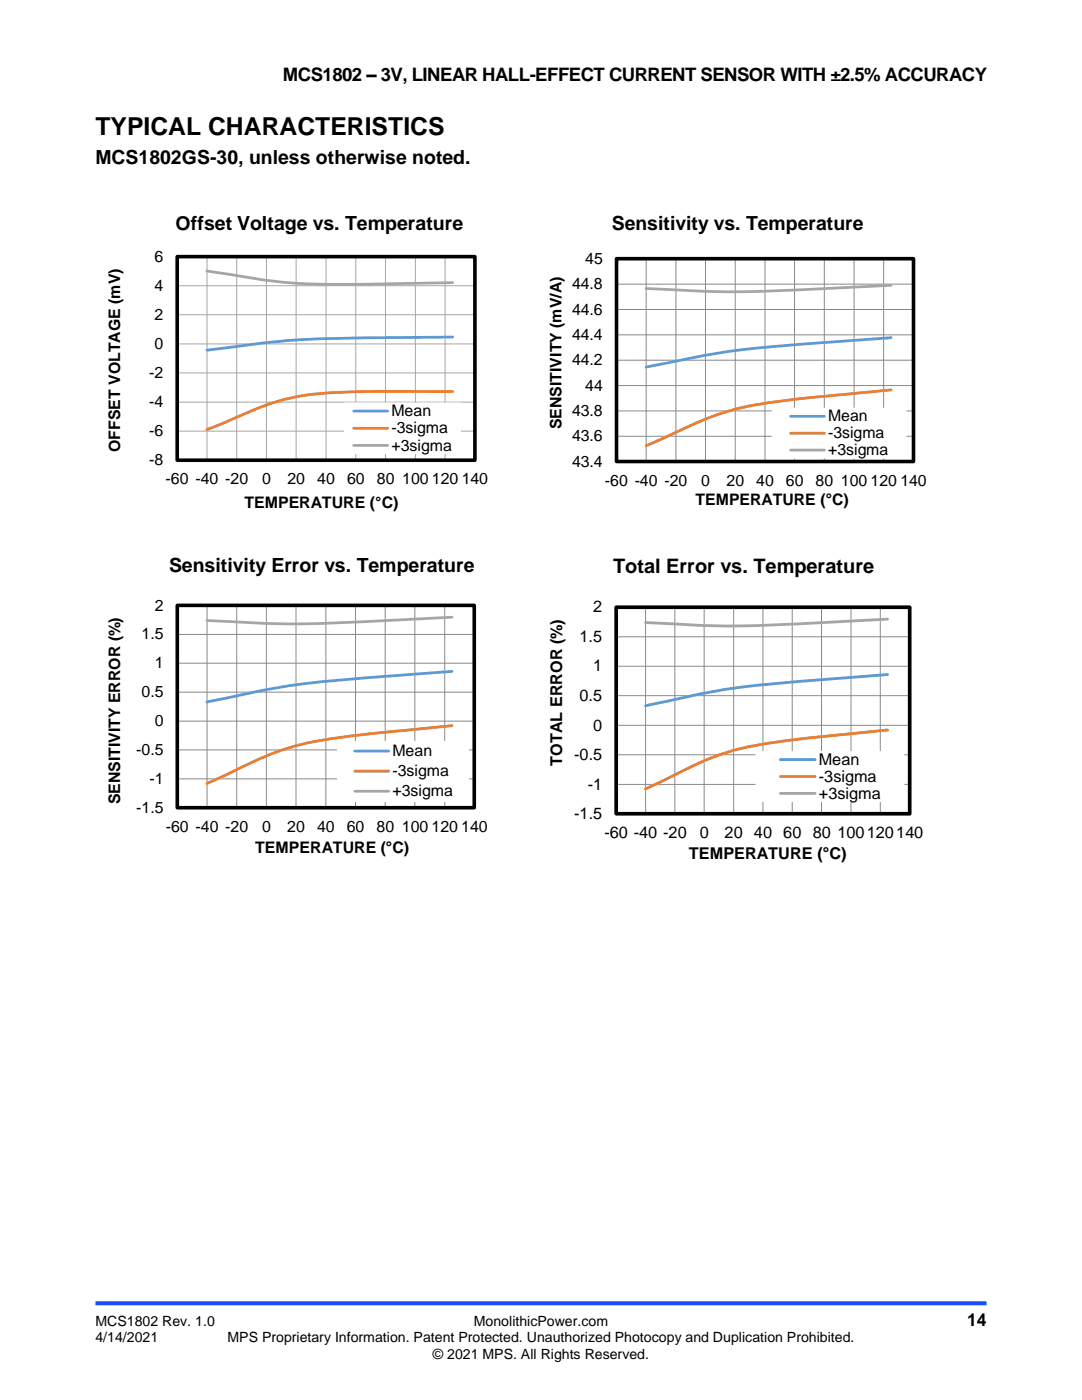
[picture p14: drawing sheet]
<svg xmlns="http://www.w3.org/2000/svg" width="216mm" height="279mm" viewBox="0 0 216 279" stroke-linecap="round" stroke-linejoin="round" font-family="sans-serif">
<defs><g id="words">
<text font-size="4.9" x="19" y="27">TYPICAL CHARACTERISTICS</text>
<text font-size="4" x="122.4" y="114.4">Total Error vs. Temperature</text>
<g font-size="3.9">
<text x="19" y="32.7">MCS1802GS-30, unless otherwise noted.</text>
<text x="35" y="46">Offset Voltage vs. Temperature</text>
<text x="122.1" y="45.8">Sensitivity vs. Temperature</text>
<text x="33.7" y="114.2">Sensitivity Error vs. Temperature</text>
</g>
<text font-size="3.7" x="56.5" y="16.2">MCS1802 – 3V, LINEAR HALL-EFFECT CURRENT SENSOR WITH ±2.5% ACCURACY</text>
<text font-size="3.5" x="193" y="264.5">14</text>
<g font-size="3.2">
<text x="30.8" y="52.2">6</text>
<text x="116.8" y="52.6">45</text>
<text x="30.8" y="58">4</text>
<text x="114.1" y="57.7">44.8</text>
<text x="30.8" y="63.8">2</text>
<text x="114.1" y="62.8">44.6</text>
<text x="30.8" y="69.7">0</text>
<text x="114.1" y="67.8">44.4</text>
<text x="29.8" y="75.5">-2</text>
<text x="114.1" y="72.9">44.2</text>
<text x="116.8" y="78">44</text>
<text x="29.8" y="81.3">-4</text>
<text x="78.1" y="83.1">Mean</text>
<text x="114.1" y="83">43.8</text>
<text x="29.8" y="87.1">-6</text>
<text x="78.1" y="86.5">-3sigma</text>
<text x="78.1" y="89.9">+3sigma</text>
<text x="112.1" y="85.6" transform="rotate(-90 112.1 85.6)">SENSITIVITY (mV/A)</text>
<text x="114.1" y="88.1">43.6</text>
<text x="165.2" y="84.1">Mean</text>
<text x="165.2" y="87.5">-3sigma</text>
<text x="24" y="90.2" transform="rotate(-90 24 90.2)">OFFSET VOLTAGE (mV)</text>
<text x="29.8" y="92.9">-8</text>
<text x="114.1" y="93.1">43.4</text>
<text x="165.2" y="90.9">+3sigma</text>
<text x="33" y="96.7">-60 -40 -20</text>
<text x="48.8" y="101.4">TEMPERATURE (°C)</text>
<text x="52.3" y="96.7">0</text>
<text x="57.4" y="96.7">20</text>
<text x="63.3" y="96.7">40</text>
<text x="69.2" y="96.7">60</text>
<text x="75.2" y="96.7">80</text>
<text x="80.2" y="96.7">100</text>
<text x="86.2" y="96.7">120</text>
<text x="92.1" y="96.7">140</text>
<text x="120.7" y="96.9">-60 -40 -20</text>
<text x="138.8" y="100.7">TEMPERATURE ( C)</text>
<text x="139.9" y="96.9">0</text>
<text x="145" y="96.9">20</text>
<text x="150.9" y="96.9">40</text>
<text x="156.8" y="96.9">60</text>
<text x="162.7" y="96.9">80</text>
<text x="167.8" y="96.9">100</text>
<text x="173.7" y="96.9">120</text>
<text x="179.7" y="96.9">140</text>
<text x="30.9" y="121.8">2</text>
<text x="118.4" y="122.2">2</text>
<text x="28.2" y="127.6">1.5</text>
<text x="115.6" y="128.1">1.5</text>
<text x="30.9" y="133.4">1</text>
<text x="118.4" y="134">1</text>
<text x="28.2" y="139.2">0.5</text>
<text x="115.6" y="139.9">0.5</text>
<text x="30.9" y="144.9">0</text>
<text x="118.4" y="145.8">0</text>
<text x="27.2" y="150.7">-0.5</text>
<text x="78.3" y="150.9">Mean</text>
<text x="78.3" y="154.9">-3sigma</text>
<text x="112.2" y="152.9" transform="rotate(-90 112.2 152.9)">TOTAL ERROR (%)</text>
<text x="114.6" y="151.7">-0.5</text>
<text x="163.4" y="152.7">Mean</text>
<text x="24" y="160.5" transform="rotate(-90 24 160.5)">SENSITIVITY ERROR (%)</text>
<text x="29.8" y="156.5">-1</text>
<text x="78.3" y="158.9">+3sigma</text>
<text x="117.3" y="157.6">-1</text>
<text x="163.4" y="156">-3sigma</text>
<text x="163.4" y="159.4">+3sigma</text>
<text x="27.2" y="162.2">-1.5</text>
<text x="33.1" y="166">-60 -40 -20</text>
<text x="52.3" y="166">0</text>
<text x="57.3" y="166">20</text>
<text x="63.3" y="166">40</text>
<text x="69.2" y="166">60</text>
<text x="75.1" y="166">80</text>
<text x="80.2" y="166">100</text>
<text x="86.1" y="166">120</text>
<text x="92" y="166">140</text>
<text x="114.6" y="163.5">-1.5</text>
<text x="120.6" y="167.3">-60 -40 -20</text>
<text x="139.6" y="167.3">0</text>
<text x="144.6" y="167.3">20</text>
<text x="150.4" y="167.3">40</text>
<text x="156.3" y="167.3">60</text>
<text x="162.2" y="167.3">80</text>
<text x="167.1" y="167.3">100120140</text>
<text x="50.9" y="170.2">TEMPERATURE ( C)</text>
<text x="137.5" y="171.5">TEMPERATURE ( C)</text>
</g>
<g font-size="2.8">
<text x="19" y="264.5">MCS1802 Rev. 1.0</text>
<text x="19" y="267.9">4/14/2021</text>
<text x="45.4" y="267.9">MPS Proprietary Information. Patent Protected. Unauthorized Photocopy and Duplication Prohibited.</text>
<text x="94.6" y="264.5">MonolithicPower.com</text>
<text x="86.4" y="271.2">© 2021 MPS. All Rights Reserved.</text>
</g>
</g></defs>
<path d="M19 260.1h177.8" fill="none" stroke="#1c4eff" stroke-width=".8" stroke-linecap="butt"/>
<g fill="none" stroke="#a6a6a6" stroke-width=".2">
<path d="M35.3 51.2h59.4v40.7h-59.4zM35.3 57h59.4M41.3 51.2v40.7M47.2 51.2v40.7M53.2 51.2v40.7M59.1 51.2v40.7M65.1 51.2v40.7M71 51.2v40.7M76.9 51.2v40.7M82.9 51.2v40.7M88.8 51.2v40.7M35.3 62.8h59.4"/>
<path d="M35.3 68.6h59.4M35.3 74.4h59.4M35.3 80.3h59.4M35.3 86h59.4"/>
</g>
<path d="M35.4 51.2h59.4v40.6h-59.4z" fill="none" stroke="#000" stroke-width=".72" stroke-linecap="butt"/>
<path d="M35.3 91.9h59.4" fill="none" stroke="#000" stroke-width=".2"/>
<path d="M90.3 67.3h-2.2a493.1 493.1 0 0 0-32.3 .8l-14.5 1.8" fill="none" stroke="#5b9bd5" stroke-width=".55"/>
<path d="M90.3 78.1h-10.6a144.3 144.3 0 0 0-19.1 .8 55.7 55.7 0 0 0-15.4 5.3l-3.9 1.5" fill="none" stroke="#ed7d31" stroke-width=".55"/>
<path d="M41.3 54.1l2.7 .4a116.5 116.5 0 0 0 27.5 2.2l18.8-.3" fill="none" stroke="#a5a5a5" stroke-width=".55"/>
<path d="M68.6 80.3h23.4v10.3h-23.4z" fill-rule="evenodd" fill="#fff"/>
<path d="M177.8 67.4l-2.2 .2a463.9 463.9 0 0 0-32.2 2.8l-14.5 2.9M70.6 82h6.8" fill="none" stroke="#5b9bd5" stroke-width=".55"/>
<path d="M177.8 77.8a396.7 396.7 0 0 0-28.1 3.2 65.6 65.6 0 0 0-16.8 6.2l-4 1.7M70.6 85.5h6.8" fill="none" stroke="#ed7d31" stroke-width=".55"/>
<path d="M177.8 56.9l-3.6 .2a485.6 485.6 0 0 1-32.3 1.1l-13-.6M70.6 88.9h6.8" fill="none" stroke="#a5a5a5" stroke-width=".55"/>
<g fill="none" stroke="#898989" stroke-width=".2">
<path d="M123 51.6h59.3v40.5M123 56.7h59.3M128.9 51.6v40.5M134.9 51.6v40.5M140.8 51.6v40.5M146.7 51.6v40.5M152.6 51.6v40.5M158.5 51.6v40.5M164.5 51.6v40.5M170.4 51.6v40.5M176.3 51.6v40.5M123 61.8h59.3"/>
<path d="M123 66.8h59.3M123 71.9h59.3M123 76.9h59.3M123 82h59.3M123 87.1h59.3"/>
</g>
<path d="M123 51.6h59.3v40.5h-59.3z" fill="none" stroke="#000" stroke-width=".72" stroke-linecap="butt"/>
<path d="M123 51.6v40.5h59.3" fill="none" stroke="#000" stroke-width=".2"/>
<path d="M154 81.4h26.9v10.1h-26.9z" fill-rule="evenodd" fill="#fff"/>
<path d="M157.8 83.1h6.7M90.2 134l-2.2 .2a534.6 534.6 0 0 0-30.7 2.7l-5.7 1-10.3 2.2" fill="none" stroke="#5b9bd5" stroke-width=".55"/>
<path d="M157.8 86.5h6.7M90.2 144.8l-12.6 1.2a127.6 127.6 0 0 0-18.7 2.9 83.6 83.6 0 0 0-14.9 6.3l-2.7 1.1" fill="none" stroke="#ed7d31" stroke-width=".55"/>
<path d="M157.8 89.8h6.7M90.2 123.2l-3.6 .2a471.4 471.4 0 0 1-32.3 1.1l-13-.7" fill="none" stroke="#a5a5a5" stroke-width=".55"/>
<g fill="none" stroke="#898989" stroke-width=".2">
<path d="M35.4 120.8h59.3v40.4h-59.3M35.4 126.6h59.3M35.4 132.4h59.3M35.4 138.1h59.3M41.3 120.8v40.4M47.2 120.8v40.4M53.1 120.8v40.4M59.1 120.8v40.4M65 120.8v40.4M70.9 120.8v40.4M76.9 120.8v40.4M82.8 120.8v40.4"/>
<path d="M88.7 120.8v40.4M35.4 143.9h59.3M35.4 149.7h59.3M35.4 155.4h59.3"/>
</g>
<path d="M35.4 120.8h59.2v40.4h-59.2z" fill="none" stroke="#000" stroke-width=".72" stroke-linecap="butt"/>
<path d="M35.4 120.8v40.4h59.3" fill="none" stroke="#000" stroke-width=".2"/>
<path d="M67.4 147.9h26.2v12h-26.2z" fill-rule="evenodd" fill="#fff"/>
<path d="M70.8 149.9h6.8" fill="none" stroke="#5b9bd5" stroke-width=".55"/>
<path d="M70.8 153.9h6.8" fill="none" stroke="#ed7d31" stroke-width=".55"/>
<path d="M70.8 157.9h6.8" fill="none" stroke="#a5a5a5" stroke-width=".55"/>
<g fill="none" stroke="#898989" stroke-width=".2">
<path d="M123 121.2h58.5v41.2h-58.5M123 127.1h58.5M123 133h58.5M123 138.8h58.5M128.8 121.2v41.2M134.7 121.2v41.2M140.5 121.2v41.2M146.4 121.2v41.2M152.2 121.2v41.2M158.1 121.2v41.2M163.9 121.2v41.2M169.8 121.2v41.2"/>
<path d="M175.7 121.2v41.2M123 144.8h58.5M123 150.6h58.5M123 156.5h58.5"/>
</g>
<path d="M123 121.2h58.5v41.2h-58.5z" fill="none" stroke="#000" stroke-width=".74" stroke-linecap="butt"/>
<path d="M123 121.2v41.2h58.5" fill="none" stroke="#000" stroke-width=".2"/>
<path d="M177.1 134.6l-2.2 .2a511.4 511.4 0 0 0-30.3 2.8l-5.6 1.1-10.2 2.1" fill="none" stroke="#5b9bd5" stroke-width=".56"/>
<path d="M177.1 145.7l-12.4 1.2a122.3 122.3 0 0 0-18.5 2.9 81.1 81.1 0 0 0-14.8 6.4l-2.6 1.2" fill="none" stroke="#ed7d31" stroke-width=".56"/>
<path d="M177.1 123.6l-3.5 .1a452.6 452.6 0 0 1-32 1.2l-12.8-.7" fill="none" stroke="#a5a5a5" stroke-width=".56"/>
<path d="M150.8 149.9h29.7v10.1h-29.7z" fill-rule="evenodd" fill="#fff"/>
<path d="M155.7 151.6h6.9" fill="none" stroke="#5b9bd5" stroke-width=".56"/>
<path d="M155.7 155h6.9" fill="none" stroke="#ed7d31" stroke-width=".56"/>
<path d="M155.7 158.3h6.9" fill="none" stroke="#a5a5a5" stroke-width=".56"/>
<use href="#words"/>
</svg>
